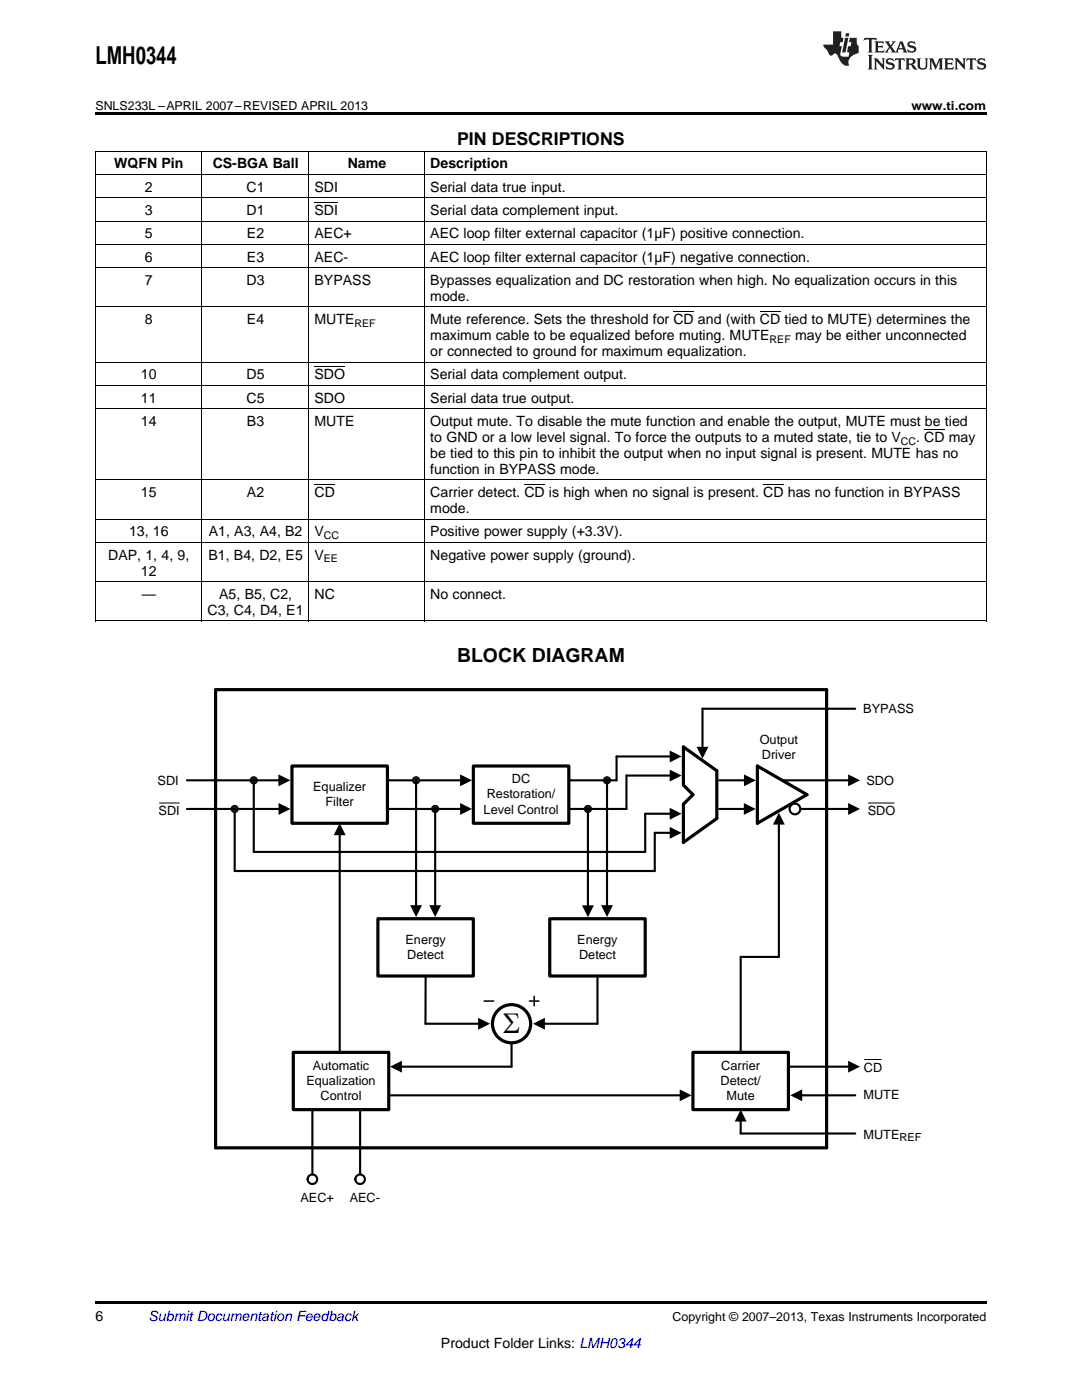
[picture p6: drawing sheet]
<svg xmlns="http://www.w3.org/2000/svg" width="216mm" height="279mm" viewBox="0 0 216 279" stroke-linecap="round" stroke-linejoin="round" font-family="sans-serif">
<defs><g id="words">
<text font-size="5.9" x="100.3" y="206.1">6</text>
<text font-size="4.9" x="19" y="12.8">LMH0344</text>
<text font-size="3.9" x="91.2" y="132.1">BLOCK DIAGRAM</text>
<text font-size="3.5" x="91.2" y="28.9">PIN DESCRIPTIONS</text>
<g font-size="2.8">
<text x="22.8" y="33.6">WQFN Pin</text>
<text x="42.4" y="33.6">CS-BGA Ball</text>
<text x="69.4" y="33.6">Name</text>
<text x="85.9" y="33.6">Description</text>
<text x="28.9" y="38.2">2</text>
<text x="49.2" y="38.2">C1</text>
<text x="62.8" y="38.2">SDI</text>
<text x="85.9" y="38.2">Serial data true input.</text>
<text x="28.9" y="42.9">3</text>
<text x="28.9" y="47.6">5</text>
<text x="49.2" y="42.9">D1</text>
<text x="49.3" y="47.6">E2</text>
<text x="62.8" y="42.9">SDI</text>
<text x="62.8" y="47.6">AEC+</text>
<text x="85.9" y="42.9">Serial data complement input.</text>
<text x="85.9" y="47.6">AEC loop filter external capacitor (1µF) positive connection.</text>
<text x="28.9" y="52.2">6</text>
<text x="49.3" y="52.2">E3</text>
<text x="62.8" y="52.2">AEC-</text>
<text x="85.9" y="52.2">AEC loop filter external capacitor (1µF) negative connection.</text>
<text x="28.9" y="56.9">7</text>
<text x="49.2" y="56.9">D3</text>
<text x="62.8" y="56.9">BYPASS</text>
<text x="85.9" y="56.9">Bypasses equalization and DC restoration when high. No equalization occurs in this</text>
<text x="28.9" y="64.7">8</text>
<text x="49.3" y="64.7">E4</text>
<text x="62.8" y="64.7">MUTE</text>
<text x="85.9" y="60">mode.</text>
<text x="85.9" y="64.7">Mute reference. Sets the threshold for CD and (with CD tied to MUTE) determines the</text>
<text x="85.9" y="67.9">maximum cable to be equalized before muting. MUTE</text>
<text x="85.9" y="71">or connected to ground for maximum equalization.</text>
<text x="158.6" y="67.9">may be either unconnected</text>
<text x="28.1" y="75.7">10</text>
<text x="49.2" y="75.7">D5</text>
<text x="62.8" y="75.7">SDO</text>
<text x="85.9" y="75.7">Serial data complement output.</text>
<text x="28.1" y="80.4">11</text>
<text x="49.2" y="80.4">C5</text>
<text x="62.8" y="80.4">SDO</text>
<text x="85.9" y="80.4">Serial data true output.</text>
<text x="28.1" y="85">14</text>
<text x="49.3" y="85">B3</text>
<text x="62.8" y="85">MUTE</text>
<text x="85.9" y="85">Output mute. To disable the mute function and enable the output, MUTE must be tied</text>
<text x="85.9" y="88.2">to GND or a low level signal. To force the outputs to a muted state, tie to V</text>
<text x="182.8" y="88.2">. CD may</text>
<text x="85.9" y="91.4">be tied to this pin to inhibit the output when no input signal is present. MUTE has no</text>
<text x="85.9" y="94.5">function in BYPASS mode.</text>
<text x="28.1" y="99.2">15</text>
<text x="49.3" y="99.2">A2</text>
<text x="62.8" y="99.2">CD</text>
<text x="85.9" y="99.2">Carrier detect. CD is high when no signal is present. CD has no function in BYPASS</text>
<text x="25.8" y="107">13, 16</text>
<text x="41.7" y="107">A1, A3, A4, B2</text>
<text x="62.8" y="107">V</text>
<text x="85.9" y="102.4">mode.</text>
<text x="85.9" y="107">Positive power supply (+3.3V).</text>
<text x="21.6" y="111.7">DAP, 1, 4, 9,</text>
<text x="41.6" y="111.7">B1, B4, D2, E5</text>
<text x="62.8" y="111.7">V</text>
<text x="85.9" y="111.7">Negative power supply (ground).</text>
<text x="28.1" y="114.9">12</text>
<text x="28.3" y="119.5">—</text>
<text x="43.7" y="119.5">A5, B5, C2,</text>
<text x="62.8" y="119.5">NC</text>
<text x="85.9" y="119.5">No connect.</text>
<text x="41.4" y="122.7">C3, C4, D4, E1</text>
<text x="19" y="263.6">6</text>
<text x="88" y="269">Product Folder Links: LMH0344</text>
</g>
<text font-size="2.8" fill="#0000c8" x="29.6" y="263.6">Submit Documentation Feedback</text>
<g font-size="2.5">
<text x="19" y="21.9">SNLS233L –APRIL 2007–REVISED APRIL 2013</text>
<text x="181.9" y="21.9">www.ti.com</text>
<text x="172.2" y="142.2">BYPASS</text>
<text x="151.6" y="148.4">Output</text>
<text x="152" y="151.4">Driver</text>
<text x="31.4" y="156.7">SDI</text>
<text x="62.5" y="157.8">Equalizer</text>
<text x="65" y="160.9">Filter</text>
<text x="97.1" y="159.4">Restoration/</text>
<text x="102.1" y="156.3">DC</text>
<text x="172.9" y="156.7">SDO</text>
<text x="31.6" y="162.7">SDI</text>
<text x="96.5" y="162.4">Level Control</text>
<text x="173.1" y="162.7">SDO</text>
<text x="80.9" y="188.3">Energy</text>
<text x="81.3" y="191.4">Detect</text>
<text x="115.2" y="188.3">Energy</text>
<text x="115.5" y="191.4">Detect</text>
<text x="62.4" y="213.5">Automatic</text>
<text x="143.9" y="213.5">Carrier</text>
<text x="172.4" y="213.9">CD</text>
<text x="61.1" y="216.5">Equalization</text>
<text x="64" y="219.5">Control</text>
<text x="143.8" y="216.5">Detect/</text>
<text x="145" y="219.5">Mute</text>
<text x="172.3" y="219.4">MUTE</text>
<text x="172.3" y="227.3">MUTE</text>
<text x="59.9" y="239.8">AEC+</text>
<text x="69.8" y="239.8">AEC-</text>
<text x="134.2" y="263.6">Copyright © 2007–2013, Texas Instruments Incorporated</text>
</g>
<text font-size="2.2" x="179.5" y="227.7">REF</text>
<g font-size="2.1">
<text x="70.7" y="65.3">REF</text>
<text x="153.6" y="68.4">REF</text>
<text x="179.8" y="88.8">CC</text>
<text x="64.6" y="107.6">CC</text>
<text x="64.6" y="112.3">EE</text>
</g>
</g></defs>
<path d="M19 259.7h177.8v.5h-177.8z" fill="#000"/>
<g fill="none" stroke="#000" stroke-width=".42">
<path d="M77.3 155.7h14.8M62.3 221.5v12.9M71.9 221.5v12.9"/>
<circle cx="62.3" cy="235.3" r=".95"/>
<circle cx="71.9" cy="235.3" r=".95"/>
</g>
<path d="M43 137.7v91.4M164.9 137.6v91.5M58.3 152.9h19v11.4h-19z" fill="none" stroke="#000" stroke-width=".64"/>
<path d="M91.8 154.5l2.4 1.2-2.4 1.2z" fill="#000"/>
<circle cx="117.3" cy="161.4" r=".71" fill="#1a1a1a"/>
<g fill="none" stroke="#000" stroke-width=".2">
<path d="M31.8 160.3h4M173.2 160.3h5.2"/>
<circle cx="117.3" cy="161.4" r=".71"/>
</g>
<path d="M43 137.6h121.9M94.5 152.9h19v11.4h-19zM58.5 210h19.1v11.5h-19.1z" fill="none" stroke="#000" stroke-width=".64"/>
<path d="M123 151h10.9M140.2 141.4v7.9M156.2 155.7h13.3M67.8 166.4v43.6h.2M117.3 161.4v19.6M159.7 161.4h9.8M79.9 212.9h22.2" fill="none" stroke="#000" stroke-width=".42"/>
<path d="M133.6 149.8l2.4 1.2-2.4 1.2zM139 149h2.4l-1.2 2.4zM169.2 154.5l2.4 1.2-2.4 1.2zM67.8 164.3l1.2 2.4h-2.4zM169.2 160.3l2.4 1.1-2.4 1.2zM116.1 180.7h2.4l-1.2 2.3zM77.8 212.9l2.4-1.2v2.4z" fill="#000"/>
<circle cx="121.1" cy="155.7" r=".71" fill="#1a1a1a"/>
<circle cx="121.1" cy="155.7" r=".71" fill="none" stroke="#000" stroke-width=".2"/>
<path d="M136.4 149.1l6.6 4.7v9.6l-6.6 4.7v-7.6" fill="none" stroke="#000" stroke-width=".64"/>
<path d="M50.6 155.7v14.3M46.8 161.4v12.4" fill="none" stroke="#000" stroke-width=".42"/>
<circle cx="50.6" cy="155.7" r=".71" fill="#1a1a1a"/>
<circle cx="50.6" cy="155.7" r=".71" fill="none" stroke="#000" stroke-width=".2"/>
<path d="M37.3 155.7h18.6" fill="none" stroke="#000" stroke-width=".42"/>
<path d="M55.6 154.5l2.3 1.2-2.3 1.2z" fill="#000"/>
<circle cx="46.8" cy="161.4" r=".71" fill="#1a1a1a"/>
<circle cx="46.8" cy="161.4" r=".71" fill="none" stroke="#000" stroke-width=".2"/>
<g fill="none" stroke="#000" stroke-width=".42">
<path d="M121.1 155.7v25.2M123 151v4.7h-9.5M133.9 154.8h-8.9v6.6h-11.5M143.5 155.7h5.2M37.3 161.4h18.6M133.9 162.4h-5.2v7.6h-78.1M133.9 166.2h-3.3v7.6h-83.8M143.5 161.4h5.2"/>
<circle cx="158.6" cy="161.4" r="1.07"/>
</g>
<path d="M133.6 153.6l2.4 1.2-2.4 1.2zM148.4 154.5l2.4 1.2-2.4 1.2zM55.6 160.3l2.4 1.1-2.4 1.2zM133.6 161.2l2.4 1.2-2.4 1.2zM133.6 165l2.4 1.2-2.4 1.2zM148.4 160.3l2.4 1.1-2.4 1.2zM119.9 180.6h2.4l-1.2 2.4z" fill="#000"/>
<path d="M136.4 149.1v7.6l1.9 1.9-1.9 1.9M151.1 152.9l9.9 5.7-9.9 5.7z" fill="none" stroke="#000" stroke-width=".64"/>
<circle cx="83" cy="155.7" r=".71" fill="#1a1a1a"/>
<circle cx="83" cy="155.7" r=".71" fill="none" stroke="#000" stroke-width=".2"/>
<circle cx="86.8" cy="161.4" r=".71" fill="#1a1a1a"/>
<g fill="none" stroke="#000" stroke-width=".2">
<path d="M19 39.5h177.8M19 34.8h177.8M19 30.1h177.8M19.1 30.2v93.8M40.3 30.2v93.8M61.6 30.2v93.8M84.8 30.2v93.8M196.8 30.2v93.8M19 53.4h177.8M19 48.8h177.8M19 44.1h177.8M19 76.9h177.8"/>
<path d="M19 72.3h177.8M19 61.3h177.8M19 95.8h177.8M19 81.6h177.8M19 116.1h177.8M19 108.2h177.8M19 103.6h177.8M19 123.9h177.8M172.5 211.5h3.3"/>
<circle cx="86.8" cy="161.4" r=".71"/>
</g>
<path d="M83 155.7v25.2M140.2 141.4h30.5M77.3 161.4h14.8M86.8 161.4v19.5M155.4 164.3v26.7h-7.6v19M84.9 194.8v9.5h10.8M119.2 194.8v9.5h-10.8M77.6 218.6h58.3M102.1 208.1v4.8M157.3 212.9h12.2M159.8 218.6h10.9M147.8 223.5v2.7h22.9" fill="none" stroke="#000" stroke-width=".42"/>
<path d="M91.8 160.3l2.4 1.1-2.4 1.2zM155.4 162.2l1.2 2.4h-2.4zM81.8 180.6h2.4l-1.2 2.4zM85.6 180.6h2.4l-1.2 2.4zM95.4 203.1l2.4 1.2-2.4 1.2zM106.4 204.3l2.3-1.2v2.4zM135.6 217.4l2.4 1.2-2.4 1.2zM157.7 218.6l2.4-1.2v2.4zM169.2 211.7l2.4 1.2-2.4 1.2zM147.8 221.5l1.2 2.3h-2.4z" fill="#000"/>
<g fill="none" stroke="#000" stroke-width=".64">
<path d="M75.4 183.4h19.1v11.4h-19.1zM109.7 183.4h19v11.4h-19zM138.3 210h19v11.5h-19zM43 229.1h121.9"/>
<circle cx="102.1" cy="204.3" r="3.8"/>
</g>
<path d="M96.6 199.8h1.9M105.6 199.8h1.9M106.6 198.8v1.9" fill="none" stroke="#000" stroke-width=".3"/>
<path d="M19 22.5h177.8v.5h-177.8z" fill="#000"/>
<g fill="#231f20">
<path d="M172.5 7.6l-.1 .5 .4-.2h.6v.1v2.1l-.2 .4h.9l-.2-.4v-2.1l.1-.1h.5l.5 .2-.2-.5zM174.5 8.3l.2 .3v1.5l-.2 .4h1.8l.2-.6a1.04 1.04 0 0 1-1.3 .2v-.7h.6l.3 .2v-.6l-.3 .2h-.6v-.6l.8-.1 .4 .3-.2-.5zM176.5 8.3l.9 1.1-.9 1.1h.8l-.2-.2 .4-.7 .5 .7-.2 .2h1.5l-.2-.2 .2-.4h.9l.1 .4-.2 .2h1l-.3-.3-.7-1.9h-.5l-.9 2-.8-1 .9-1h-.8l.1 .3-.4 .5-.3-.6 .1-.2zM179.7 8.6l.4 1h-.7zM181.3 8.4a.63 .63 0 0 0-.2 .7 .63 .63 0 0 0 .6 .4l.6 .2 .1 .2a.75 .75 0 0 1-.7 .4 .75 .75 0 0 1-.6-.5l.1 .7 .1-.1a1.11 1.11 0 0 0 1.5-.6 1.13 1.13 0 0 0-1.2-.8l-.1-.4a1.04 1.04 0 0 1 1.2 .2l-.2-.5-.2 .1-.4-.2zM173.2 10.9l.2 .4v2.2l-.2 .4h1l-.3-.4v-2.2l.3-.4zM174.3 11.6l.3 .4v1.5l-.3 .4h.8l-.2-.4v-1.3l1.5 1.7v-1.9l.2-.4h-.7l.2 .4v.9l-1.1-1.3zM177 11.8a.62 .62 0 0 0-.2 .7 .62 .62 0 0 0 .6 .4l.6 .1 .1 .3a.76 .76 0 0 1-.7 .3 .76 .76 0 0 1-.7-.4l.2 .7 .1-.1a1.11 1.11 0 0 0 1.5-.6 1.13 1.13 0 0 0-1.2-.8l-.1-.4a1.04 1.04 0 0 1 1.2 .2l-.2-.6-.2 .1-.5-.1zM178.7 11.6l-.2 .6a.61 .61 0 0 1 .8-.3v1.6l-.2 .4h.9l-.2-.4v-1.6a.63 .63 0 0 1 .7 .3l-.1-.6zM180.6 11.6l.3 .4v1.5l-.3 .4h1l-.2-.2-.1-.8 .6 .2a.76 .76 0 0 0 1.2 .7l-1-1a.58 .58 0 0 0 .6-.5 .58 .58 0 0 0-.5-.6zM181.4 11.9h.1a.45 .45 0 0 1 .5 .1 .45 .45 0 0 1 .1 .5l-.8 .2zM182.9 11.6l.2 .2a2.17 2.17 0 0 0 .3 1.9 .99 .99 0 0 0 1.6-.6v-1.1l.2-.4h-.7l.2 .2a1.92 1.92 0 0 1-.2 1.8 .6 .6 0 0 1-.9-.5v-1.1l.2-.4zM185.4 11.6l.2 .4v1.5l-.2 .4h.7l-.2-.4v-1.4l.8 1.8 .8-1.8v1.4l-.2 .4h.9l-.2-.4v-1.5l.2-.4h-.8l-.6 1.5-.6-1.5zM188.4 11.6l.2 .4v1.5l-.2 .4h1.8l.1-.6a1.04 1.04 0 0 1-1.2 .1v-.6h.5l.4 .2v-.6l-.4 .2h-.5v-.7h.8l.3 .3-.1-.6zM190.5 11.6l.2 .4v1.5l-.2 .4h.7l-.2-.4v-1.3l1.5 1.7v-1.9l.2-.4h-.7l.2 .4v.9l-1.1-1.3zM192.9 11.6l-.1 .6a.61 .61 0 0 1 .7-.3l.1 1.6-.3 .4h1l-.3-.4 .1-1.6a.63 .63 0 0 1 .7 .3l-.1-.6zM195.2 11.8a.62 .62 0 0 0-.2 .7 .62 .62 0 0 0 .6 .4l.6 .1 .1 .3a.76 .76 0 0 1-.7 .3 .76 .76 0 0 1-.6-.4l.1 .7 .1-.1a1.11 1.11 0 0 0 1.6-.6 1.13 1.13 0 0 0-1.3-.8l-.1-.4a1.04 1.04 0 0 1 1.2 .2l-.1-.6-.2 .1-.5-.1z"/>
<path d="M166.2 6.3v2.6h-1.9v.4l.8 .9a.91 .91 0 0 0 1 .8 .56 .56 0 0 1 .5-.3 .56 .56 0 0 1 .5 .3l.4 .8a1.53 1.53 0 0 0 1.9 1.2 1.54 1.54 0 0 1 1-2.1l.9-.3v-1.4a1.52 1.52 0 0 1-.4-1.6h-1.3l-.2 .8h.5l-.2 .8h-.5l-.1 1v.2l.4 .1-.2 .8a1.93 1.93 0 0 1-1.6-.3l.3-1.8h-.5l.2-.8h.4l.2-.8h-.4v-1.3zM168.6 7.6l-.6 2.9h.7l.6-2.9zM168.8 6.6l-.1 .7h.6l.2-.7z"/>
</g>
<path d="M62.8 40.4h4.7M62.8 73.2h6.1M134.4 62.2h4M151.6 62.2h4.1M62.8 96.7h4M104.6 96.7h4.1M152.3 96.7h4.1M184.4 85.7h4.1" fill="none" stroke="#000" stroke-width=".2"/>
<use href="#words"/>
</svg>
